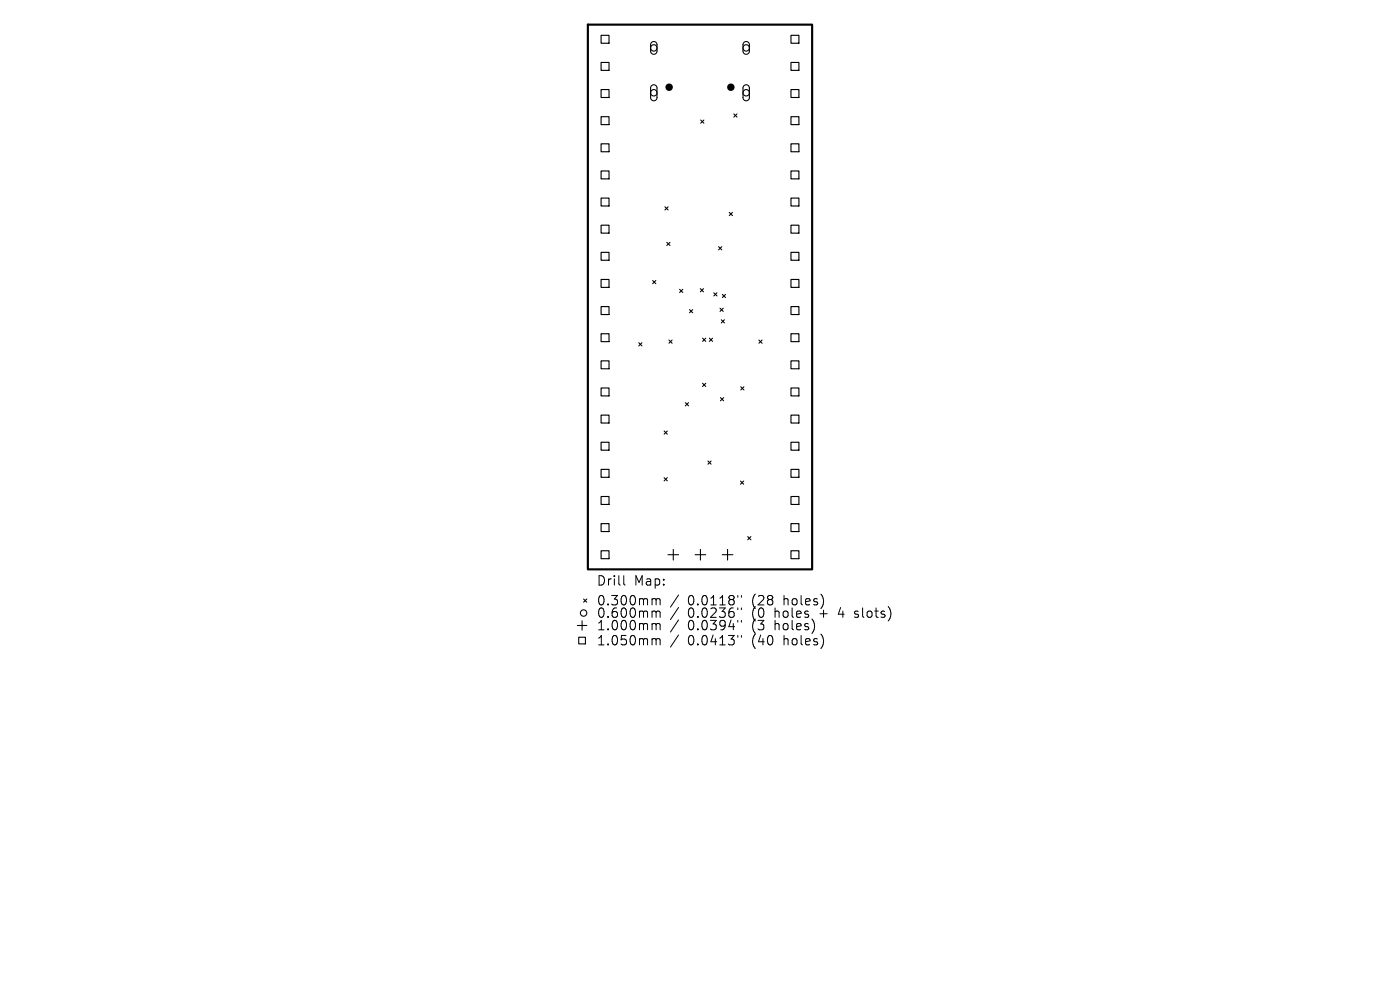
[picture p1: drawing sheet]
<svg xmlns="http://www.w3.org/2000/svg" width="297mm" height="210mm" viewBox="0 0 297 210" stroke-linecap="round" stroke-linejoin="round" font-family="sans-serif">
<defs><g id="words">
<g font-size="2.8">
<text x="126.5" y="124.5">Drill</text>
<text x="134.5" y="124.5">Map:</text>
<text x="126.5" y="128.7">0.300mm</text>
<text x="126.5" y="131.3">0.600mm</text>
<text x="145.9" y="128.7">0.0118&quot;</text>
<text x="145.9" y="131.3">0.0236&quot;</text>
<text x="159.7" y="128.7">(28</text>
<text x="159.7" y="131.3">(0</text>
<text x="164.6" y="131.3">holes</text>
<text x="166.5" y="128.7">holes)</text>
<text x="174.3" y="131.3">+</text>
<text x="178.5" y="131.3">4</text>
<text x="182.2" y="131.3">slots)</text>
<text x="126.5" y="134">1.000mm</text>
<text x="126.5" y="137.2">1.050mm</text>
<text x="145.9" y="134">0.0394&quot;</text>
<text x="145.9" y="137.2">0.0413&quot;</text>
<text x="159.7" y="134">(3</text>
<text x="159.7" y="137.2">(40</text>
<text x="164.6" y="134">holes)</text>
<text x="166.5" y="137.2">holes)</text>
</g>
</g></defs>
<path d="M124.7 5.2h47.6v115.6h-47.6z" fill="none" stroke="#000" stroke-width=".45"/>
<g fill="#000">
<circle cx="142" cy="18.5" r=".79"/>
<circle cx="155" cy="18.5" r=".79"/>
</g>
<g fill="none" stroke="#000" stroke-width=".23">
<path d="M138.2 9l.2-.1a.68 .68 0 0 1 1 .6l-.1 1.6-.4 .4h-.4l-.5-.6v-1.5zM138.2 18.2l.5-.2a.68 .68 0 0 1 .7 .7v2.1a.68 .68 0 0 1-.7 .6 .68 .68 0 0 1-.7-.7v-2.1zM157.8 9l.2-.1a.68 .68 0 0 1 1 .6l-.1 1.6-.4 .4h-.4l-.5-.6v-1.5zM157.8 18.2l.5-.2a.68 .68 0 0 1 .7 .7v2.1a.68 .68 0 0 1-.7 .6 .68 .68 0 0 1-.7-.7v-2.1zM148.6 25.5l.7 .6M149.3 25.5l-.7 .6M155.7 24.2l.7 .6M156.4 24.2l-.7 .6M138.5 59.5l.6 .7M139.1 59.5l-.6 .7M141.1 43.9l.6 .6M141.5 51.4l.6 .7"/>
<path d="M141.7 43.9l-.6 .6M142.1 51.4l-.6 .7M152.4 52.3l.7 .7M153.1 52.3l-.7 .7M154.7 45.1l.7 .6M155.4 45.1l-.7 .6M135.5 72.7l.7 .7M136.2 72.7l-.7 .7M141.9 72.1l.7 .7M142.6 72.1l-.7 .7M144.2 61.4l.7 .7M144.9 61.4l-.7 .7"/>
<path d="M146.3 65.7l.6 .7M146.9 65.7l-.6 .7M148.6 61.2l.6 .7M149 71.7l.7 .7M149.2 61.2l-.6 .7M149.7 71.7l-.7 .7M150.5 71.7l.7 .7M151.2 71.7l-.7 .7M151.4 62.1l.7 .7M152.1 62.1l-.7 .7M152.7 65.4l.7 .7M153 67.8l.7 .7"/>
<path d="M153.2 62.4l.7 .7M153.4 65.4l-.7 .7M153.7 67.8l-.7 .7M153.9 62.4l-.7 .7M161 72.1l.7 .7M161.7 72.1l-.7 .7M140.9 91.4l.7 .7M141.6 91.4l-.7 .7M145.4 85.4l.7 .7M146.1 85.4l-.7 .7M149 81.3l.7 .7M149.7 81.3l-.7 .7"/>
<path d="M150.2 97.8l.7 .7M150.9 97.8l-.7 .7M152.8 84.3l.7 .7M153.5 84.3l-.7 .7M157.1 82l.7 .7M157.8 82l-.7 .7M140.9 101.3l.7 .7M141.6 101.3l-.7 .7M141.7 117.7h2.3M142.8 116.5v2.3M147.5 117.7h2.2M148.6 116.5v2.3"/>
<path d="M153.2 117.7h2.3M154.3 116.5v2.3M157.1 102l.7 .7M157.8 102l-.7 .7M158.6 113.8l.7 .7M159.3 113.8l-.7 .7M122.5 132.7h2M122.8 135.2h1.4v1.4h-1.4zM123.5 131.7v2M123.8 127.1l.7 .6M124.5 127.1l-.7 .6"/>
<circle cx="138.7" cy="10.2" r=".68"/>
<circle cx="138.7" cy="19.7" r=".68"/>
<circle cx="158.3" cy="10.2" r=".68"/>
<circle cx="158.3" cy="19.7" r=".68"/>
<circle cx="123.8" cy="130" r=".68"/>
</g>
<g fill="none" stroke="#000" stroke-width=".24">
<path d="M127.5 7.5h1.7v1.7h-1.7zM127.5 13.2h1.7v1.7h-1.7zM127.5 19h1.7v1.7h-1.7zM167.8 7.5h1.7v1.7h-1.7zM167.8 13.2h1.7v1.7h-1.7zM167.8 19h1.7v1.7h-1.7zM127.5 24.8h1.7v1.6h-1.7zM127.5 30.5h1.7v1.7h-1.7zM127.5 36.3h1.7v1.6h-1.7zM167.8 24.8h1.7v1.6h-1.7zM167.8 30.5h1.7v1.7h-1.7zM167.8 36.3h1.7v1.6h-1.7z"/>
<path d="M127.5 42h1.7v1.7h-1.7zM127.5 47.8h1.7v1.7h-1.7zM127.5 53.5h1.7v1.7h-1.7zM127.5 59.3h1.7v1.7h-1.7zM167.8 42h1.7v1.7h-1.7zM167.8 47.8h1.7v1.7h-1.7zM167.8 53.5h1.7v1.7h-1.7zM167.8 59.3h1.7v1.7h-1.7zM127.5 65h1.7v1.7h-1.7zM127.5 70.8h1.7v1.7h-1.7zM127.5 76.5h1.7v1.7h-1.7zM167.8 65h1.7v1.7h-1.7z"/>
<path d="M167.8 70.8h1.7v1.7h-1.7zM167.8 76.5h1.7v1.7h-1.7zM127.5 82.3h1.7v1.7h-1.7zM127.5 88.1h1.7v1.6h-1.7zM127.5 93.8h1.7v1.7h-1.7zM127.5 99.6h1.7v1.7h-1.7zM167.8 82.3h1.7v1.7h-1.7zM167.8 88.1h1.7v1.6h-1.7zM167.8 93.8h1.7v1.7h-1.7zM167.8 99.6h1.7v1.7h-1.7zM127.5 105.3h1.7v1.7h-1.7zM127.5 111.1h1.7v1.7h-1.7z"/>
<path d="M127.5 116.8h1.7v1.7h-1.7zM167.8 105.3h1.7v1.7h-1.7zM167.8 111.1h1.7v1.7h-1.7zM167.8 116.8h1.7v1.7h-1.7z"/>
</g>
<g fill="none" stroke="#000" stroke-width=".21">
<path d="M132.3 122.1v1.7l.3 .3M138.6 127h.3l.3 .3M138.6 129.6h.3l.3 .3M138.6 132.3h.3l.3 .3M138.6 135.5h.3l.3 .3M139.2 127.3l.3-.3 .4 .1 .1 1.2M139.2 127.3v1M139.2 129.9v1.1M139.2 132.6v1M139.2 135.8v1M139.2 129.9l.3-.3 .4 .1 .1 1.3M139.2 132.6l.3-.3 .4 .1 .1 1.2"/>
<path d="M139.2 135.8l.3-.3 .4 .1 .1 1.2M143.9 126.2l-1.7 2.6M143.9 128.9l-1.7 2.5M143.9 131.5l-1.7 2.6M143.9 134.7l-1.7 2.6M156.5 126.3v.4M156.5 129v.3M156.5 131.6v.4M156.5 134.8v.4M157.3 126.3v.4M157.3 129v.3M157.3 131.6v.4"/>
<path d="M157.3 134.8v.4M181.3 130.9l.2 .1M181.4 129.7v.5"/>
</g>
<use href="#words"/>
</svg>
